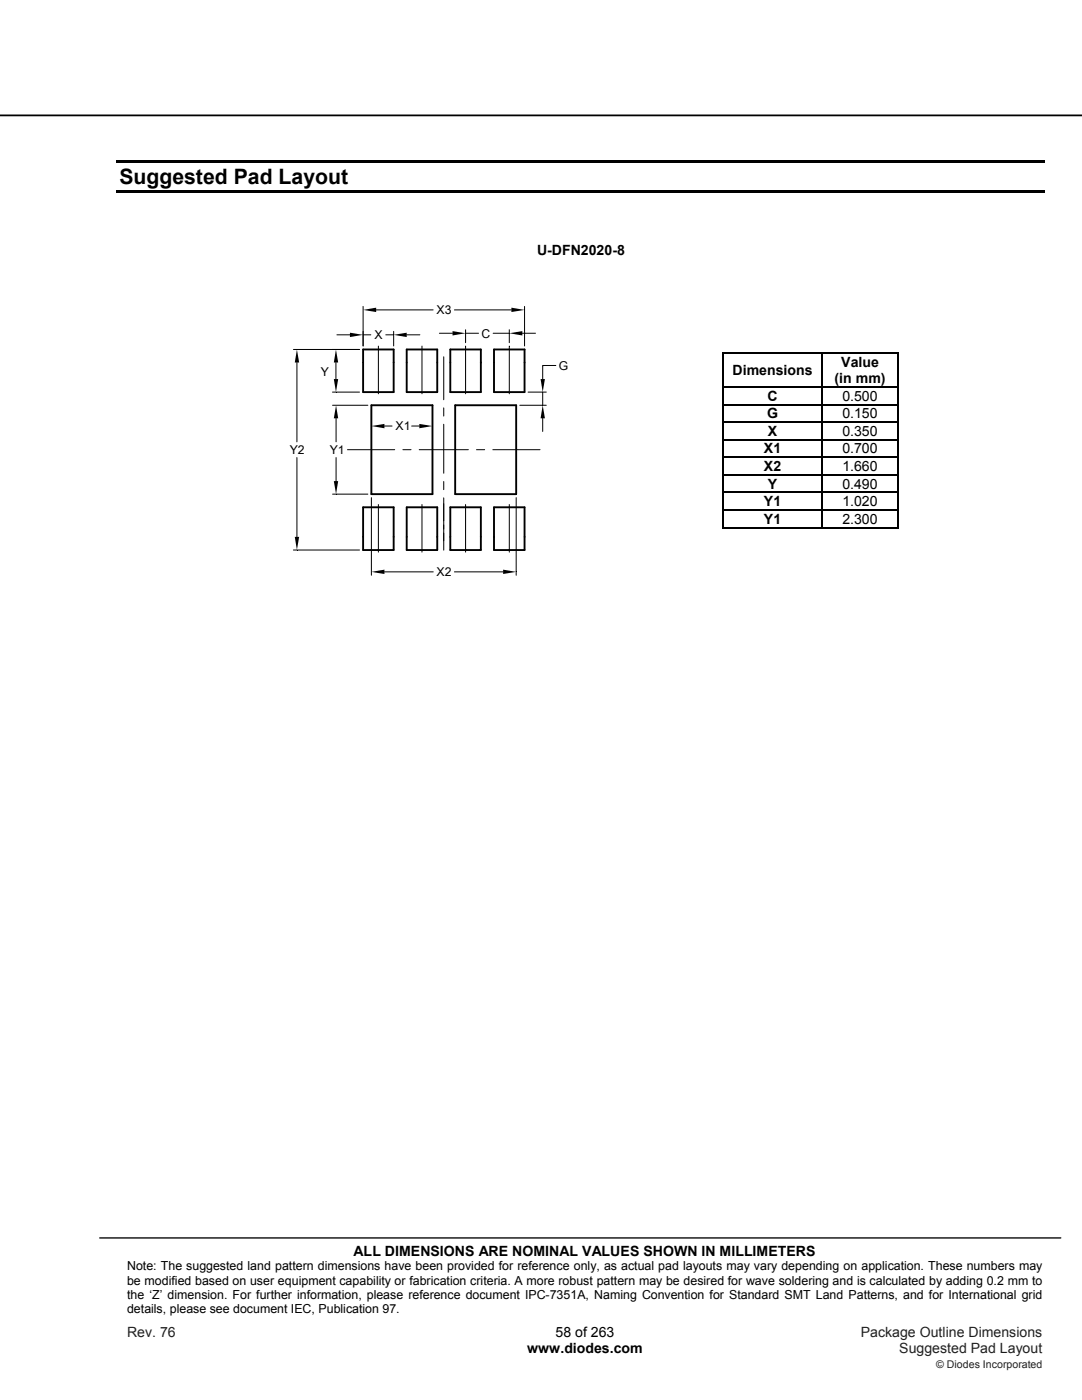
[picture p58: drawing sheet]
<svg xmlns="http://www.w3.org/2000/svg" width="216mm" height="279mm" viewBox="0 0 216 279" stroke-linecap="round" stroke-linejoin="round" font-family="sans-serif">
<defs><g id="words">
<text font-size="4.2" x="23.8" y="36.7">Suggested Pad Layout</text>
<g font-size="2.8">
<text x="107.2" y="50.9">U-DFN2020-8</text>
<text x="146.2" y="74.8">Dimensions</text>
<text x="166.5" y="76.5">(in mm)</text>
<text x="167.9" y="73.2">Value</text>
<text x="153.1" y="83.5">G</text>
<text x="153.2" y="79.9">C</text>
<text x="168.1" y="83.5">0.150</text>
<text x="168.1" y="79.9">0.500</text>
<text x="153.2" y="87">X</text>
<text x="168.1" y="87">0.350</text>
<text x="152.4" y="90.5">X1</text>
<text x="152.4" y="94">X2</text>
<text x="168.1" y="90.5">0.700</text>
<text x="168.1" y="94">1.660</text>
<text x="152.4" y="101">Y1</text>
<text x="153.2" y="97.5">Y</text>
<text x="168.1" y="97.5">0.490</text>
<text x="168.1" y="101">1.020</text>
<text x="152.4" y="104.5">Y1</text>
<text x="168.1" y="104.5">2.300</text>
<text x="70.6" y="250.6">ALL DIMENSIONS ARE NOMINAL VALUES SHOWN IN MILLIMETERS</text>
<text x="110.9" y="266.8">58 of 263</text>
<text x="105.2" y="270.1">www.diodes.com</text>
</g>
<g font-size="2.8" fill="#231f20">
<text x="25.4" y="266.8">Rev. 76</text>
<text x="171.8" y="266.8">Package Outline Dimensions</text>
<text x="179.5" y="270.1">Suggested Pad Layout</text>
</g>
<g font-size="2.5">
<text x="25.4" y="253.5">Note: The suggested land pattern dimensions have been provided for reference only, as actual pad layouts may vary depending on application. These numbers may</text>
<text x="25.4" y="256.4">be modified based on user equipment capability or fabrication criteria. A more robust pattern may be desired for wave soldering and is calculated by adding 0.2 mm to</text>
<text x="25.4" y="259.2">the ‘Z’ dimension. For further information, please reference document IPC-7351A, Naming Convention for Standard SMT Land Patterns, and for International grid</text>
<text x="25.4" y="262.1">details, please see document IEC, Publication 97.</text>
</g>
<g font-size="2.4">
<text x="87.1" y="62.7">X3</text>
<text x="74.7" y="67.7">X</text>
<text x="96.1" y="67.4">C</text>
<text x="64" y="75.1">Y</text>
<text x="111.5" y="73.8">G</text>
<text x="78.9" y="85.9">X1</text>
<text x="57.8" y="90.6">Y2</text>
<text x="65.8" y="90.6">Y1</text>
<text x="87.1" y="115">X2</text>
</g>
<text font-size="2.1" fill="#231f20" x="186.8" y="273">© Diodes Incorporated</text>
</g></defs>
<path d="M0 23h215.9" fill="none" stroke="#000" stroke-width=".35"/>
<path d="M19.9 247.1h191.8" fill="none" stroke="#000" stroke-width=".26"/>
<g fill="#000">
<path d="M23.3 31.9h185.2v.5h-185.2zM23.3 38h185.2v.5h-185.2zM144.1 70.3l.1 .3zM144.1 70.3l.3 .1zM144.1 77.1l.1 .3zM144.3 70.5l.1 .1zM144.3 77.1l.1 .3zM164 70.6h.2zM164 70.3l.2 .1zM164 70.5l.2 .1zM164 77.1h.2v.3h-.2zM179 70.3l.2 .1z"/>
<path d="M179 70.5l.1 .1zM179 77.1l.1 .3zM179.2 70.3v.3zM179.2 77.1v.3zM144.1 80.6l.1 .3zM144.1 84.1l.1 .3zM144.1 87.6l.1 .3zM144.1 91.1l.1 .3zM144.1 94.6l.1 .3zM144.1 98.1l.1 .3zM144.3 80.6l.1 .3zM144.3 84.1l.1 .3z"/>
<path d="M144.3 87.6l.1 .3zM144.3 91.1l.1 .3zM144.3 94.6l.1 .3zM144.3 98.1l.1 .3zM164 80.6h.2v.3h-.2zM164 84.1h.2v.3h-.2zM164 87.6h.2v.3h-.2zM164 91.1h.2v.3h-.2zM164 94.6h.2v.3h-.2zM164 98.1h.2v.3h-.2zM179 80.6l.1 .3zM179 84.1l.1 .3z"/>
<path d="M179 87.6l.1 .3zM179 91.1l.1 .3zM179 94.6l.1 .3zM179 98.1l.1 .3zM179.2 80.6v.3zM179.2 84.1v.3zM179.2 87.6v.3zM179.2 91.1v.3zM179.2 94.6v.3zM179.2 98.1v.3zM144.1 101.7l.1 .2zM144.1 105.3l.3 .1z"/>
<path d="M144.3 101.7l.1 .2zM144.3 105.2l.1 .1zM164 101.7h.2v.2h-.2zM179 101.7l.1 .2zM179 105.3l.2 .1zM179 105.2l.1 .1zM179.2 101.7v.2zM179.2 105.2v.2z"/>
</g>
<g fill="none" stroke="#000" stroke-width=".2">
<path d="M58.5 69.7h13.2M59.2 72.3v15.9M66.3 78.3h5.4M67 72.3v3.3M67.2 66.8h2.6M72.5 61.2v7.8M72.5 66.8h1.5M75.1 61.8h11.3M75.5 69.1v9.5M77 66.8h1.5M78.5 66.1v2.9M81.2 66.8h2.6"/>
<path d="M84.2 69.1v9.5M87.7 66.5h2.6M88.5 71.2v8.6M90.7 61.8h11.3M92.9 65.8v2.6M92.9 69.1v9.5M92.9 66.5h2.6M98.4 66.5h3.2M101.6 65.8v2.6M101.6 69.1v9.5M104.2 66.5h2.6M104.7 61.2v7.8"/>
<path d="M105.4 78.3h3.6M108.3 78.3v2.6M110.9 72.9h-2.6v2.7M144.2 70.6v6.5M144.2 77.4v3.2M144.3 70.6v6.5M144.3 77.4v3.2M144.4 70.4h19.6M144.4 70.5h19.6M164.2 70.4h14.8M164.2 70.5h14.8M179 70.6v6.5"/>
<path d="M179 77.4v3.2M179.2 70.6v6.5M179.2 77.4v3.2M59.2 91.3v15.8M66.4 80.9h7M66.4 98.6h7M67.1 83.5v4.7M67.1 91.3v4.7M69.3 89.7h9.5M74.1 81.6v4.1M74.1 99.3v15.5M76.7 85h1.5"/>
<path d="M80.4 89.7h1.6M82.1 85h1.6M83.7 89.7h9.8M86.3 81.6v4.1M88.5 81.4v1.6M88.5 84.7v9.7M88.5 96.1v1.6M88.5 99.4v10.4M95.1 89.7h1.6M98.3 89.7h9.5M103 99.3v15.5M103.7 80.9h5.3"/>
<path d="M108.3 83.5v2.6M144.2 80.9v3.2M144.2 84.4v3.2M144.2 87.9v3.2M144.2 91.4v3.2M144.2 94.9v3.2M144.2 98.4v3.3M144.3 80.9v3.2M144.3 84.4v3.2M144.3 87.9v3.2M144.3 91.4v3.2M144.3 94.9v3.2"/>
<path d="M144.3 98.4v3.3M179 80.9v3.2M179 84.4v3.2M179 87.9v3.2M179 91.4v3.2M179 94.9v3.2M179 98.4v3.3M179.2 80.9v3.2M179.2 84.4v3.2M179.2 87.9v3.2M179.2 91.4v3.2M179.2 94.9v3.2"/>
<path d="M179.2 98.4v3.3M58.5 109.8h13.2M75.5 100.7v9.5M76.7 114.1h9.7M84.2 100.7v9.5M90.7 114.1h9.7M92.9 100.7v9.5M101.6 100.7v9.5M144.2 101.9v3.5M144.3 101.9v3.3M144.4 105.4h34.6M144.4 105.2h19.6"/>
<path d="M164.2 105.2h14.8M179 101.9v3.3M179.2 101.9v3.3"/>
</g>
<g fill="none" stroke="#000" stroke-width=".25">
<path d="M144.4 77.2h19.6M164.1 70.6v6.5M164.1 77.4v3.2M164.2 77.2h14.8M144.4 80.7h19.6M144.4 84.2h19.6M144.4 87.7h19.6M144.4 91.2h19.6M144.4 94.8h19.6M144.4 98.3h19.6M164.1 80.9v3.2M164.1 84.4v3.2"/>
<path d="M164.1 87.9v3.2M164.1 91.4v3.2M164.1 94.9v3.2M164.1 98.4v3.3M164.2 80.7h14.8M164.2 84.2h14.8M164.2 87.7h14.8M164.2 91.2h14.8M164.2 94.8h14.8M164.2 98.3h14.8M144.4 101.8h19.6M164.1 101.9v3.4"/>
<path d="M164.2 101.8h14.8"/>
</g>
<path d="M72.5 69.7h6v8.6h-6zM81.2 69.7h6v8.6h-6zM89.9 69.7h6v8.6h-6zM98.6 69.7h6.1v8.6h-6.1zM74.1 80.9h12.2v17.7h-12.2zM90.8 80.9h12.2v17.7h-12.2zM72.5 101.2h6v8.6h-6zM81.2 101.2h6v8.6h-6zM89.9 101.2h6v8.6h-6zM98.6 101.2h6.1v8.6h-6.1z" fill="none" stroke="#000" stroke-width=".38"/>
<g fill="#000">
<path d="M59.2 69.7l.5 2.6h-.9zM67 69.7l.5 2.6h-.9zM66.6 75.6h.9l-.5 2.7zM69.8 66.4l2.7 .4-2.7 .5zM72.5 61.8l2.6-.4v.9zM78.5 66.8l2.7-.4v.9zM90.3 66.1l2.6 .4-2.6 .5zM102 61.4l2.7 .4-2.7 .5zM101.6 66.5l2.6-.4v.9zM107.9 75.6h.8l-.4 2.7zM67.1 80.9l.4 2.6h-.9zM66.6 96h.9l-.4 2.6z"/>
<path d="M74.1 85l2.6-.4v.9zM83.7 84.6l2.6 .4-2.6 .5zM108.3 80.9l.4 2.6h-.8zM58.8 107.1h.9l-.5 2.7zM74.1 114.1l2.6-.4v.9zM100.4 113.7l2.6 .4-2.6 .5z"/>
</g>
<use href="#words"/>
</svg>
